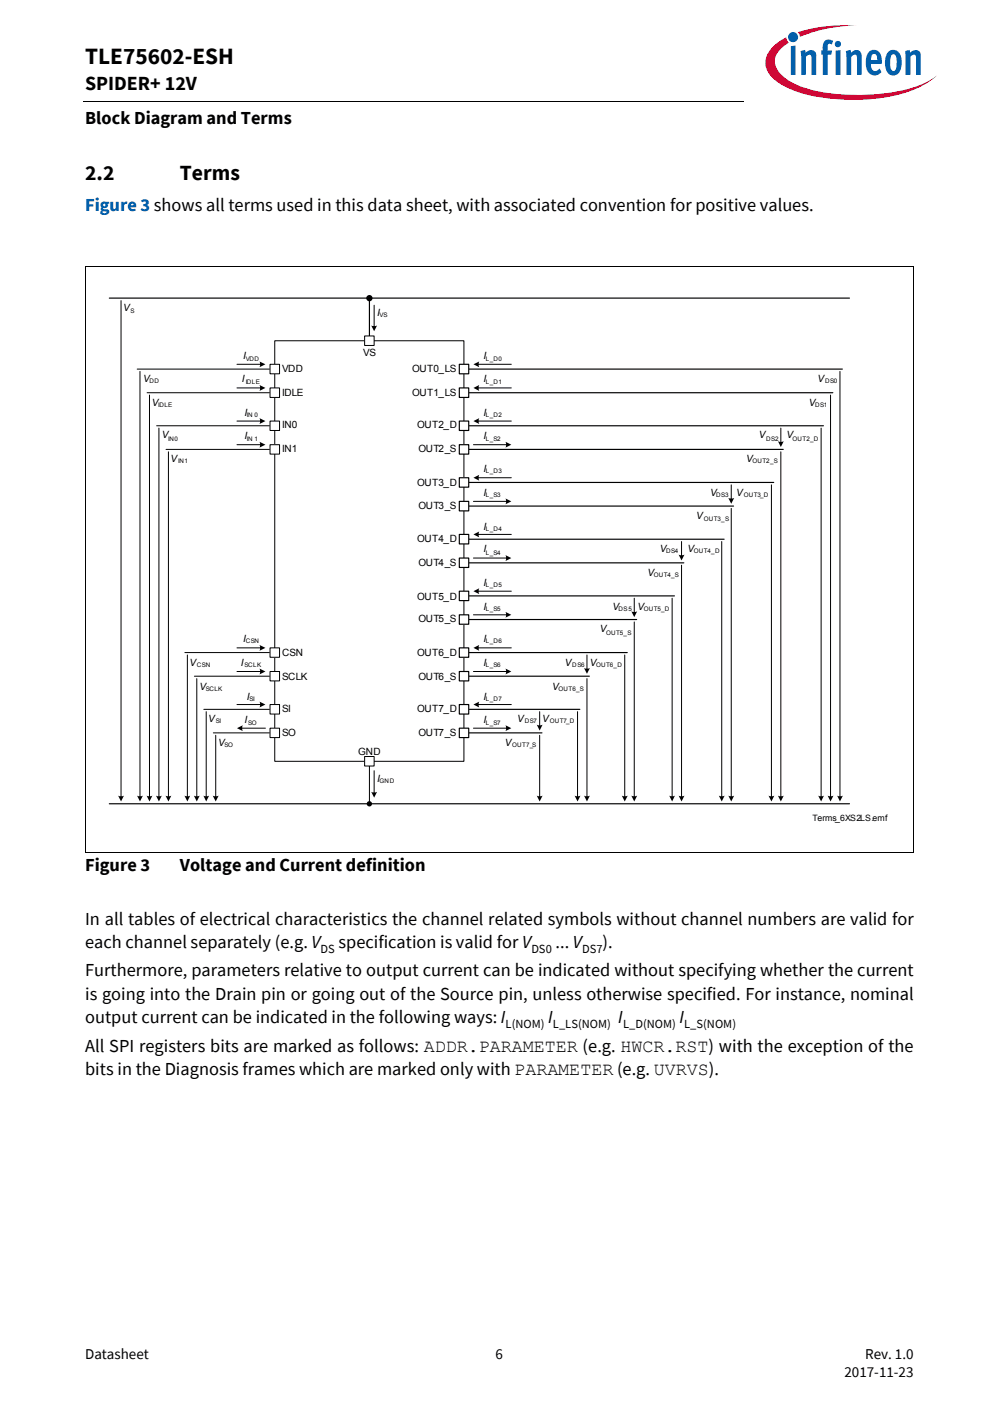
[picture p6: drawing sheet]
<svg xmlns="http://www.w3.org/2000/svg" width="210mm" height="297mm" viewBox="0 0 210 297" stroke-linecap="round" stroke-linejoin="round" font-family="sans-serif">
<defs><g id="words">
<text font-size="4.9" x="18" y="13.4">TLE75602-ESH</text>
<g font-size="4.6">
<text x="18" y="38.1">2.2</text>
<text x="38" y="38.1">Terms</text>
</g>
<text font-size="4.2" x="18" y="19">SPIDER+ 12V</text>
<g font-size="3.9">
<text x="18" y="26.2">Block Diagram and Terms</text>
<text x="18" y="184.2">Figure 3</text>
<text x="38" y="184.2">Voltage and Current definition</text>
<text x="18" y="195.5">In all tables of electrical characteristics the channel related symbols without channel numbers are valid for</text>
<text x="18" y="200.4">each channel separately (e.g. V</text>
<text x="71.5" y="200.4">specification is valid for V</text>
<text x="117.3" y="200.4">... V</text>
<text x="127.3" y="200.4">).</text>
<text x="18" y="206.4">Furthermore, parameters relative to output current can be indicated without specifying whether the current</text>
<text x="18" y="211.4">is going into the Drain pin or going out of the Source pin, unless otherwise specified. For instance, nominal</text>
<text x="18" y="216.3">output current can be indicated in the following ways: I</text>
<text x="115.8" y="216.3">I</text>
<text x="130.6" y="216.3">I</text>
<text x="143.6" y="216.3">I</text>
<text x="18" y="222.3">All SPI registers bits are marked as follows: ADDR.PARAMETER (e.g. HWCR.RST) with the exception of the</text>
<text x="18" y="227.2">bits in the Diagnosis frames which are marked only with PARAMETER (e.g. UVRVS).</text>
</g>
<text font-size="3.9" fill="#00f" x="18" y="44.7">Figure 3 shows all terms used in this data sheet, with associated convention for positive values.</text>
<g font-size="3.2">
<text x="18" y="287.3">Datasheet</text>
<text x="104.7" y="287.3">6</text>
<text x="182.8" y="287.3">Rev. 1.0</text>
<text x="178.4" y="291.2">2017-11-23</text>
</g>
<g font-size="2.6">
<text x="67.7" y="201.4">DS</text>
<text x="112.2" y="201.4">DS0</text>
<text x="123" y="201.4">DS7</text>
<text x="106.8" y="217.3">L(NOM) L_LS(NOM)</text>
<text x="131.6" y="217.3">L_D(NOM) L_S(NOM)</text>
</g>
<g font-size="2.1">
<text x="26" y="65.7">V</text>
<text x="79.7" y="66.7">I</text>
<text x="51.4" y="76">I</text>
<text x="76.8" y="75.2">VS</text>
<text x="102.1" y="76">I</text>
<text x="30.2" y="80.8">V</text>
<text x="51.1" y="80.8">I</text>
<text x="59.6" y="78.6">VDD</text>
<text x="59.6" y="83.7">IDLE</text>
<text x="87.1" y="78.6">OUT0_LS</text>
<text x="87.1" y="83.7">OUT1_LS</text>
<text x="102.1" y="80.8">I</text>
<text x="172.7" y="80.8">V</text>
<text x="32.1" y="85.8">V</text>
<text x="51.6" y="87.9">I</text>
<text x="102.1" y="87.9">I</text>
<text x="170.9" y="85.8">V</text>
<text x="34.2" y="92.6">V</text>
<text x="51.6" y="92.9">I</text>
<text x="59.6" y="95.5">IN1</text>
<text x="59.6" y="90.5">IN0</text>
<text x="88.1" y="90.5">OUT2_D</text>
<text x="88.4" y="95.5">OUT2_S</text>
<text x="102.1" y="92.9">I</text>
<text x="160.3" y="92.6">V</text>
<text x="166.1" y="92.6">V</text>
<text x="36" y="97.7">V</text>
<text x="102.1" y="99.8">I</text>
<text x="157.6" y="97.7">V</text>
<text x="88.1" y="102.7">OUT3_D</text>
<text x="88.4" y="107.7">OUT3_S</text>
<text x="102.1" y="104.8">I</text>
<text x="150" y="104.8">V</text>
<text x="155.5" y="104.8">V</text>
<text x="102.1" y="111.9">I</text>
<text x="147.1" y="109.8">V</text>
<text x="88.1" y="114.6">OUT4_D</text>
<text x="88.4" y="119.6">OUT4_S</text>
<text x="102.1" y="116.7">I</text>
<text x="139.4" y="116.7">V</text>
<text x="145.2" y="116.7">V</text>
<text x="102.1" y="123.8">I</text>
<text x="136.8" y="121.7">V</text>
<text x="88.1" y="126.7">OUT5_D</text>
<text x="88.4" y="131.5">OUT5_S</text>
<text x="102.1" y="128.8">I</text>
<text x="129.4" y="128.8">V</text>
<text x="134.6" y="128.8">V</text>
<text x="51.4" y="135.7">I</text>
<text x="102.1" y="135.7">I</text>
<text x="126.7" y="133.6">V</text>
<text x="40" y="140.7">V</text>
<text x="50.8" y="140.7">I</text>
<text x="59.6" y="138.6">CSN</text>
<text x="59.6" y="143.6">SCLK</text>
<text x="88.1" y="138.6">OUT6_D</text>
<text x="88.4" y="143.6">OUT6_S</text>
<text x="102.1" y="140.7">I</text>
<text x="119.3" y="140.7">V</text>
<text x="124.6" y="140.7">V</text>
<text x="42.1" y="145.8">V</text>
<text x="52.2" y="147.9">I</text>
<text x="102.1" y="147.9">I</text>
<text x="116.7" y="145.8">V</text>
<text x="44" y="152.6">V</text>
<text x="51.6" y="152.9">I</text>
<text x="59.6" y="150.5">SI</text>
<text x="59.6" y="155.5">SO</text>
<text x="88.1" y="150.5">OUT7_D</text>
<text x="88.4" y="155.5">OUT7_S</text>
<text x="102.1" y="152.9">I</text>
<text x="109.3" y="152.6">V</text>
<text x="114.6" y="152.6">V</text>
<text x="46.1" y="157.7">V</text>
<text x="75.7" y="159.5">GND</text>
<text x="106.6" y="157.7">V</text>
<text x="79.7" y="165.3">I</text>
</g>
<text font-size="1.8" x="171.7" y="173.5">Terms_6XS2LS.emf</text>
<g font-size="1.3">
<text x="27.6" y="66.2">S</text>
<text x="80.2" y="67">VS</text>
<text x="51.9" y="76.2">VDD</text>
<text x="102.7" y="76.2">L_D0</text>
<text x="31.6" y="81">DD</text>
<text x="51.9" y="81.3">IDLE</text>
<text x="102.7" y="81.3">L_D1</text>
<text x="174.3" y="81">DS0</text>
<text x="33.4" y="86">IDLE</text>
<text x="52.2" y="88.1">IN 0</text>
<text x="102.7" y="88.1">L_D2</text>
<text x="172.2" y="86">DS1</text>
<text x="35.5" y="93.2">IN0</text>
<text x="52.2" y="93.2">IN 1</text>
<text x="102.7" y="93.2">L_S2</text>
<text x="161.9" y="93.2">DS2</text>
<text x="167.4" y="93.2">OUT2_D</text>
<text x="37.6" y="97.9">IN1</text>
<text x="102.7" y="100">L_D3</text>
<text x="159" y="97.9">OUT2_S</text>
<text x="102.7" y="105.1">L_S3</text>
<text x="151.3" y="105.1">DS3</text>
<text x="157.1" y="105.1">OUT3_D</text>
<text x="102.7" y="112.2">L_D4</text>
<text x="148.7" y="110.1">OUT3_S</text>
<text x="102.7" y="117.2">L_S4</text>
<text x="140.7" y="116.9">DS4</text>
<text x="146.6" y="116.9">OUT4_D</text>
<text x="102.7" y="124.1">L_D5</text>
<text x="138.1" y="122">OUT4_S</text>
<text x="102.7" y="129.1">L_S5</text>
<text x="130.7" y="129.1">DS5</text>
<text x="136" y="129.1">OUT5_D</text>
<text x="51.9" y="136">CSN</text>
<text x="102.7" y="136">L_D6</text>
<text x="128" y="134.1">OUT5_S</text>
<text x="41.6" y="141">CSN</text>
<text x="51.6" y="141">SCLK</text>
<text x="102.7" y="141">L_S6</text>
<text x="120.9" y="141">DS6</text>
<text x="125.9" y="141">OUT6_D</text>
<text x="43.5" y="146">SCLK</text>
<text x="52.7" y="148.1">SI</text>
<text x="102.7" y="148.1">L_D7</text>
<text x="118" y="146">OUT6_S</text>
<text x="45.6" y="152.9">SI</text>
<text x="52.4" y="153.2">SO</text>
<text x="102.7" y="153.2">L_S7</text>
<text x="110.8" y="152.9">DS7</text>
<text x="116.1" y="152.9">OUT7_D</text>
<text x="47.4" y="157.9">SO</text>
<text x="108.2" y="157.9">OUT7_S</text>
<text x="80.2" y="165.6">GND</text>
</g>
</g></defs>
<path d="M17.7 21.3l.1 .1z" fill="#000"/>
<path d="M17.8 21.4h140.5" fill="none" stroke="#000" stroke-width=".21"/>
<path d="M157.3 5.1h42.7v21.5h-42.7z" fill="#fff"/>
<path d="M168.6 6.8l.4 1 1.4-.5a31.9 31.9 0 0 1 10.7-1.9 32.2 32.2 0 0 0-12.5 1.4zM163.4 9.8a4.3 4.3 0 0 0 0 6.9 21.8 21.8 0 0 0 11.7 4.1 38.5 38.5 0 0 0 18.7-2.1 14.3 14.3 0 0 0 4.2-2.8 18.4 18.4 0 0 1-8.8 3.5 40.4 40.4 0 0 1-20.2-1.2l-1.6-.7a6.4 6.4 0 0 1-3.7-4.4 5.1 5.1 0 0 1 2.9-4.1l-.3-.3-.2-.8-1 .5z" fill-rule="evenodd" fill="#e30034"/>
<path d="M166.5 7.8a1.06 1.06 0 0 0 2.1 0 1.06 1.06 0 0 0-2.1 0zM167.1 9.8v6h.9v-6.2zM169.1 10.8l.2 1.3v3.7h.9v-3.8l.7-.4h.3l.2 .3v3.9h1v-3.9a1.21 1.21 0 0 0-.8-1.3 1.21 1.21 0 0 0-1.4 .5l-.1-.6zM174.3 8.6a2.41 2.41 0 0 0-.5 2.1h-.3v.9h.3v4.2h1v-4.2h.8l.2-.9h-1v-.9a.49 .49 0 0 1 .3-.6 .49 .49 0 0 1 .6 .2l.3-.7a1.45 1.45 0 0 0-1.7-.1zM176.5 10.7v5.1h1v-5.2zM176.3 9.3a.7 .7 0 0 0 1.4 0 .7 .7 0 0 0-1.4 0zM178.7 10.8l.1 5h1v-3.8a.64 .64 0 0 1 .5-.5 .64 .64 0 0 1 .7 .4v3.9h1v-3.9a1.22 1.22 0 0 0-.8-1.3 1.22 1.22 0 0 0-1.4 .5l-.2-.6zM183.7 10.8a3.9 3.9 0 0 0-.1 4.7 1.76 1.76 0 0 0 2.6-.3l-.4-.7a.99 .99 0 0 1-1.6 .1l-.2-1.1h2.3v-.2a2.3 2.3 0 0 0-1.5-2.8h-.5zM184.2 11.7a.65 .65 0 0 1 .9-.2 .65 .65 0 0 1 .2 .9v.3h-1.3zM187.7 10.9a3.9 3.9 0 0 0 .1 4.8 1.68 1.68 0 0 0 2.6-1.5 3.8 3.8 0 0 0-.7-3.3 1.59 1.59 0 0 0-2 0zM188.4 11.6l.2-.1a.86 .86 0 0 1 .8 1.2v.7a1.26 1.26 0 0 1-.6 1.6 1.49 1.49 0 0 1-.8-1.9l.1-.8zM191.2 10.8l.1 5h1v-3.8l.7-.4h.3l.2 .3v3.9h1v-4.2a1.08 1.08 0 0 0-.6-1 1.08 1.08 0 0 0-1.3 .2l-.4 .3v-.6z" fill-rule="evenodd" fill="#005da9"/>
<path d="M168 171.9h19.9v2h-19.9z" fill="none" stroke="#fff" stroke-width=".21"/>
<path d="M25.6 63.5v105M29 78h27.9M31.1 83h25.8M33.1 90h23.8M35.1 95h21.8M35.6 95.5v73M39.1 137.9h17.8M41.1 142.9h15.8M43.1 149.9h13.8M45.1 154.9h11.8M45.6 155.4v13.1" fill="none" stroke="#000" stroke-width=".21"/>
<g fill="none" stroke="#000" stroke-width=".25">
<path d="M23.1 63h156.4M98.9 78h79M98.9 90h75M98.9 83h77M98.9 95h66.6M98.9 102h64.5M98.9 107h56.1M98.9 114h54.1M98.9 119h45.6M98.9 126h43.6M98.9 131h35.6M98.9 137.9h33.6"/>
<path d="M98.9 142.9h25.6M99 154.9h15.5M99.2 149.9h23.3M23.1 169.9h156.4"/>
</g>
<g fill="#000">
<path d="M25 168.2l.6 .1 .6-.1-.6 1.2z" fill-rule="evenodd"/>
<path d="M35 168.2l.6 .1 .6-.1-.6 1.2z" fill-rule="evenodd"/>
<path d="M44.9 168.2l.7 .1 .6-.1-.6 1.2z" fill-rule="evenodd"/>
</g>
<path d="M58 72h40v88.9h-40z" fill="#fff"/>
<path d="M50.1 77h5M58 72h40v88.9h-40zM79 64.5v4.6M50.1 137h5M50.1 148.9h5" fill="none" stroke="#000" stroke-width=".21"/>
<g fill="#000">
<path d="M54.8 76.4l1.3 .6-1.3 .6 .2-.6z" fill-rule="evenodd"/>
<path d="M78.4 68.8l.6 .1 .7-.1-.7 1.2z" fill-rule="evenodd"/>
<path d="M54.8 136.3l1.3 .7-1.3 .6 .2-.6z" fill-rule="evenodd"/>
<path d="M54.8 148.3l1.3 .6-1.3 .6 .2-.6z" fill-rule="evenodd"/>
<circle cx="78" cy="63" r=".67"/>
</g>
<path d="M78 63v8" fill="none" stroke="#000" stroke-width=".25"/>
<path d="M57 77h2.1v2h-2.1z" fill="#fff"/>
<path d="M57 77h2.1v2h-2.1z" fill="none" stroke="#000" stroke-width=".21"/>
<path d="M57 82h2.1v2h-2.1z" fill="#fff"/>
<path d="M57 82h2.1v2h-2.1z" fill="none" stroke="#000" stroke-width=".21"/>
<path d="M57 148.9h2.1v2h-2.1z" fill="#fff"/>
<path d="M57 148.9h2.1v2h-2.1z" fill="none" stroke="#000" stroke-width=".21"/>
<path d="M57 137h2.1v1.9h-2.1z" fill="#fff"/>
<path d="M57 137h2.1v1.9h-2.1z" fill="none" stroke="#000" stroke-width=".21"/>
<path d="M77 71h2v2h-2z" fill="#fff"/>
<path d="M77 71h2v2h-2zM50.1 94h5" fill="none" stroke="#000" stroke-width=".21"/>
<path d="M54.8 93.4l1.3 .6-1.3 .6 .2-.6z" fill-rule="evenodd" fill="#000"/>
<path d="M57 94h2.1v2h-2.1z" fill="#fff"/>
<path d="M57 94h2.1v2h-2.1zM50.1 141.9h5" fill="none" stroke="#000" stroke-width=".21"/>
<path d="M54.8 141.3l1.3 .6-1.3 .7 .2-.7z" fill-rule="evenodd" fill="#000"/>
<path d="M57 141.9h2.1v2h-2.1z" fill="#fff"/>
<path d="M50.1 89h5M57 141.9h2.1v2h-2.1z" fill="none" stroke="#000" stroke-width=".21"/>
<path d="M54.8 88.4l1.3 .6-1.3 .6 .2-.6z" fill-rule="evenodd" fill="#000"/>
<path d="M57 89h2.1v2h-2.1z" fill="#fff"/>
<path d="M57 89h2.1v2h-2.1z" fill="none" stroke="#000" stroke-width=".21"/>
<path d="M97 77h2v2h-2z" fill="#fff"/>
<path d="M97 77h2v2h-2z" fill="none" stroke="#000" stroke-width=".25"/>
<path d="M97 101h2v2h-2z" fill="#fff"/>
<path d="M97 101h2v2h-2z" fill="none" stroke="#000" stroke-width=".25"/>
<path d="M50.1 82h5" fill="none" stroke="#000" stroke-width=".21"/>
<path d="M54.8 81.4l1.3 .6-1.3 .6 .2-.6z" fill-rule="evenodd" fill="#000"/>
<path d="M97 82h2v2h-2z" fill="#fff"/>
<path d="M97 82h2v2h-2z" fill="none" stroke="#000" stroke-width=".25"/>
<path d="M100.9 77h7.1M100.9 82h7.1" fill="none" stroke="#000" stroke-width=".21"/>
<g fill="#000">
<path d="M100 77l1.2-.6-.1 .6 .1 .6z" fill-rule="evenodd"/>
<path d="M100 82l1.2-.6-.1 .6 .1 .6z" fill-rule="evenodd"/>
</g>
<path d="M57 153.9h2.1v2h-2.1z" fill="#fff"/>
<path d="M51 153.9h5.1M57 153.9h2.1v2h-2.1z" fill="none" stroke="#000" stroke-width=".21"/>
<path d="M50.1 153.9l1.2-.6-.2 .6 .2 .6z" fill-rule="evenodd" fill="#000"/>
<path d="M97 106h2v2h-2z" fill="#fff"/>
<path d="M97 106h2v2h-2z" fill="none" stroke="#000" stroke-width=".25"/>
<path d="M100 106h7.1M100.9 101h7.1M78 160.9v9" fill="none" stroke="#000" stroke-width=".21"/>
<g fill="#000">
<path d="M100 101l1.2-.6-.1 .6 .1 .6z" fill-rule="evenodd"/>
<path d="M106.8 105.4l1.2 .6-1.2 .6 .1-.6z" fill-rule="evenodd"/>
<circle cx="78" cy="169.9" r=".56"/>
</g>
<path d="M77 159.9h2v2h-2z" fill="#fff"/>
<path d="M77 159.9h2v2h-2zM79 162.9v4.8" fill="none" stroke="#000" stroke-width=".21"/>
<path d="M78.4 167.4l.6 .1 .7-.1-.7 1.2z" fill-rule="evenodd" fill="#000"/>
<path d="M97 113h2v2h-2z" fill="#fff"/>
<path d="M97 113h2v2h-2z" fill="none" stroke="#000" stroke-width=".25"/>
<path d="M97 118h2v2h-2z" fill="#fff"/>
<path d="M97 118h2v2h-2z" fill="none" stroke="#000" stroke-width=".25"/>
<path d="M100 118h7.1M100.9 113h7.1" fill="none" stroke="#000" stroke-width=".21"/>
<g fill="#000">
<path d="M100 113l1.2-.6-.1 .6 .1 .6z" fill-rule="evenodd"/>
<path d="M106.8 117.4l1.2 .6-1.2 .6 .1-.6z" fill-rule="evenodd"/>
</g>
<path d="M97 125h2v2h-2z" fill="#fff"/>
<path d="M97 125h2v2h-2z" fill="none" stroke="#000" stroke-width=".25"/>
<path d="M97 130h2v2h-2z" fill="#fff"/>
<path d="M97 130h2v2h-2z" fill="none" stroke="#000" stroke-width=".25"/>
<path d="M100 130h7.1M100.9 125h7.1" fill="none" stroke="#000" stroke-width=".21"/>
<g fill="#000">
<path d="M100 125l1.2-.6-.1 .6 .1 .6z" fill-rule="evenodd"/>
<path d="M106.8 129.4l1.2 .6-1.2 .6 .1-.6z" fill-rule="evenodd"/>
</g>
<path d="M97 137h2v1.9h-2z" fill="#fff"/>
<path d="M97 137h2v1.9h-2z" fill="none" stroke="#000" stroke-width=".25"/>
<path d="M97 141.9h2v2h-2z" fill="#fff"/>
<path d="M97 141.9h2v2h-2z" fill="none" stroke="#000" stroke-width=".25"/>
<path d="M100.9 137h7.1M100 141.9h7.1" fill="none" stroke="#000" stroke-width=".21"/>
<g fill="#000">
<path d="M100 137l1.2-.7-.1 .7 .1 .6z" fill-rule="evenodd"/>
<path d="M106.8 141.3l1.2 .6-1.2 .7 .1-.7z" fill-rule="evenodd"/>
</g>
<path d="M97 148.9h2v2h-2z" fill="#fff"/>
<path d="M97 148.9h2v2h-2z" fill="none" stroke="#000" stroke-width=".25"/>
<path d="M97 153.9h2v2h-2z" fill="#fff"/>
<path d="M97 153.9h2v2h-2z" fill="none" stroke="#000" stroke-width=".25"/>
<g fill="none" stroke="#000" stroke-width=".21">
<path d="M29.6 78.5v90M177.4 78.5v90M31.6 83.5v85M33.6 90.5v78M100 94h7.1M100.9 89h7.1M165 90.5v3.1M165 95.5v73M173.5 90.5v78M175.5 83.5v85M144 114.5v3M144 119.5v49"/>
<path d="M152.5 114.5v54M154.5 102.5v3.1M154.5 107.5v61M163 102.5v66M39.6 138.5v30M124 138.5v3M132 138.5v30M134 126.5v3M134 131.5v37M142 126.5v42M41.6 143.4v25.1M43.6 150.4v18.1"/>
<path d="M100 153.9h7.1M100.9 148.9h7.1M114 150.4v3.1M114 155.4v13.1M122 150.4v18.1M124 143.4v25.1"/>
</g>
<g fill="#000">
<path d="M100 89l1.2-.6-.1 .6 .1 .6z" fill-rule="evenodd"/>
<path d="M106.8 93.4l1.2 .6-1.2 .6 .1-.6z" fill-rule="evenodd"/>
<path d="M164.3 93.3a1.27 1.27 0 0 0 1.3 0l-.6 1.2z" fill-rule="evenodd"/>
<path d="M143.4 117.2l.6 .2 .6-.2-.6 1.3z" fill-rule="evenodd"/>
<path d="M153.9 105.3l.6 .1 .6-.1-.6 1.2z" fill-rule="evenodd"/>
<path d="M133.4 129.2a1.27 1.27 0 0 0 1.2 0l-.6 1.3z" fill-rule="evenodd"/>
<path d="M100 148.9l1.2-.6-.1 .6 .1 .6z" fill-rule="evenodd"/>
<path d="M106.8 153.3l1.2 .6-1.2 .6 .1-.6z" fill-rule="evenodd"/>
<path d="M113.4 153.2a1.27 1.27 0 0 0 1.2 0l-.6 1.2z" fill-rule="evenodd"/>
<path d="M123.4 141.2l.6 .2 .6-.2-.6 1.2z" fill-rule="evenodd"/>
<path d="M29 168.2l.6 .1 .6-.1-.6 1.2z" fill-rule="evenodd"/>
<path d="M31 168.2l.6 .1 .6-.1-.6 1.2z" fill-rule="evenodd"/>
<path d="M33 168.2l.6 .1 .6-.1-.6 1.2z" fill-rule="evenodd"/>
<path d="M39 168.2l.6 .1 .6-.1-.6 1.2z" fill-rule="evenodd"/>
<path d="M41 168.2l.6 .1 .6-.1-.6 1.2z" fill-rule="evenodd"/>
<path d="M43 168.2l.6 .1 .6-.1-.6 1.2z" fill-rule="evenodd"/>
<path d="M113.4 168.2l.6 .1 .6-.1-.6 1.2z" fill-rule="evenodd"/>
<path d="M121.4 168.2l.6 .1 .6-.1-.6 1.2z" fill-rule="evenodd"/>
<path d="M123.4 168.2l.6 .1 .6-.1-.6 1.2z" fill-rule="evenodd"/>
<path d="M131.4 168.2l.6 .1 .6-.1-.6 1.2z" fill-rule="evenodd"/>
<path d="M133.4 168.2l.6 .1 .6-.1-.6 1.2z" fill-rule="evenodd"/>
<path d="M141.4 168.2l.6 .1 .6-.1-.6 1.2z" fill-rule="evenodd"/>
<path d="M143.4 168.2l.6 .1 .6-.1-.6 1.2z" fill-rule="evenodd"/>
<path d="M151.8 168.2l.7 .1 .6-.1-.6 1.2z" fill-rule="evenodd"/>
<path d="M153.9 168.2l.6 .1 .6-.1-.6 1.2z" fill-rule="evenodd"/>
<path d="M162.3 168.2l.7 .1 .6-.1-.6 1.2z" fill-rule="evenodd"/>
<path d="M164.3 168.2l.7 .1 .6-.1-.6 1.2z" fill-rule="evenodd"/>
<path d="M172.8 168.2l.7 .1 .6-.1-.6 1.2z" fill-rule="evenodd"/>
<path d="M174.8 168.2l.7 .1 .6-.1-.6 1.2z" fill-rule="evenodd"/>
<path d="M176.8 168.2l.7 .1 .6-.1-.7 1.2z" fill-rule="evenodd"/>
</g>
<path d="M97 89h2v2h-2z" fill="#fff"/>
<path d="M97 89h2v2h-2z" fill="none" stroke="#000" stroke-width=".25"/>
<path d="M97 94h2v2h-2z" fill="#fff"/>
<path d="M97 94h2v2h-2z" fill="none" stroke="#000" stroke-width=".25"/>
<path d="M18 56.3h175M18 56.2v124M192.9 56.2v124M18 180.2h174.9" fill="none" stroke="#000" stroke-width=".21"/>
<use href="#words"/>
</svg>
